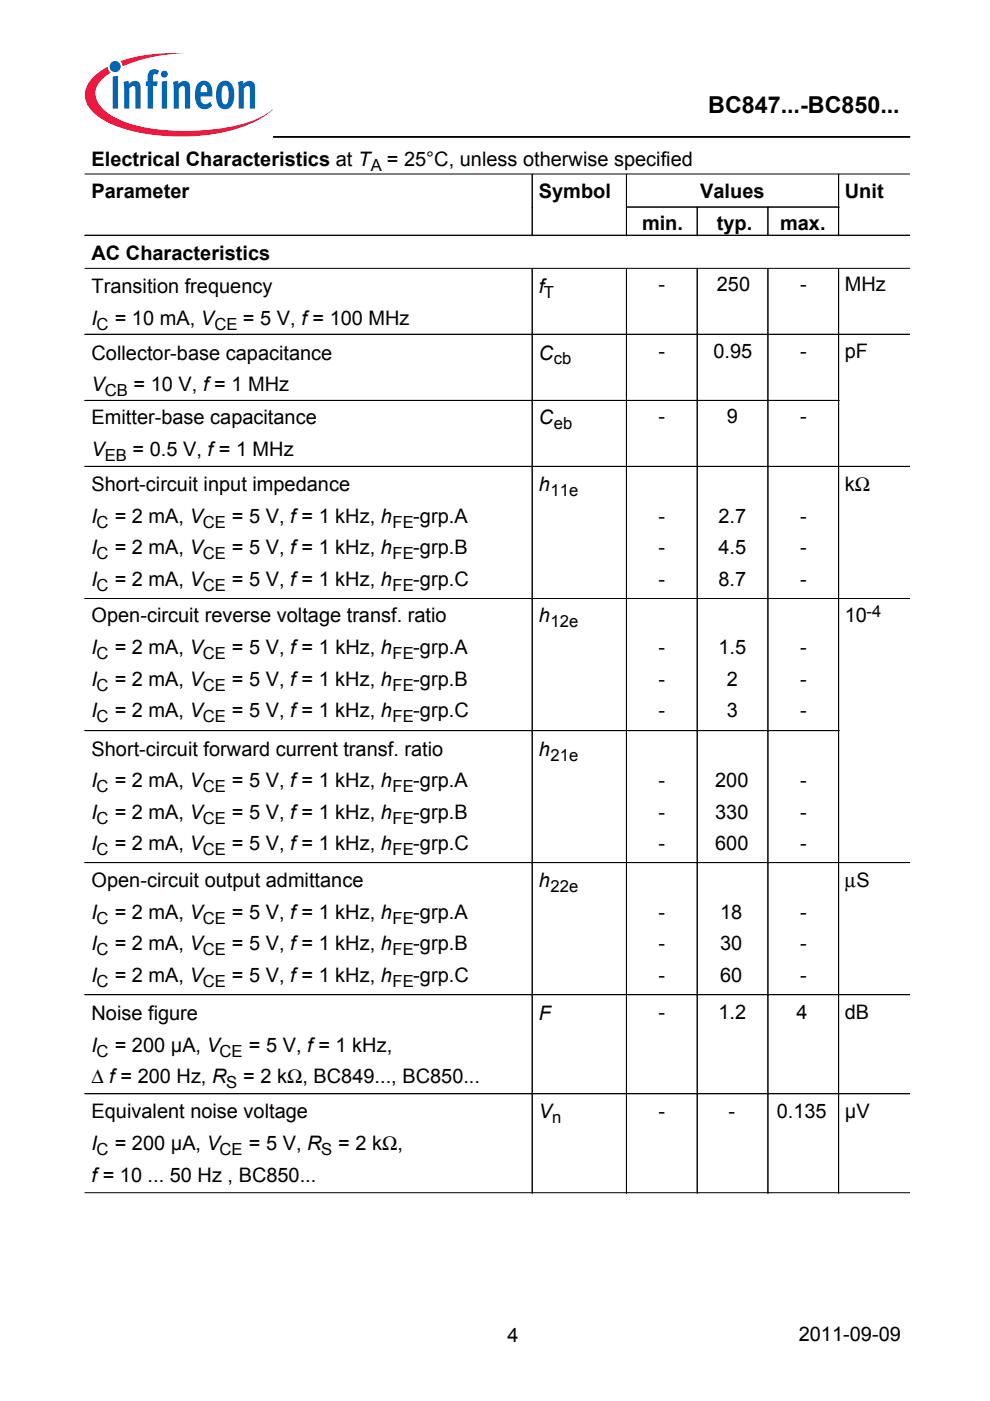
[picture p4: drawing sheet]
<svg xmlns="http://www.w3.org/2000/svg" width="210mm" height="297mm" viewBox="0 0 210 297" stroke-linecap="round" stroke-linejoin="round" font-family="sans-serif">
<defs><g id="words">
<text font-size="4.9" x="150.2" y="23.9">BC847...-BC850...</text>
<g font-size="4.2">
<text x="19.4" y="35.3">Electrical Characteristics at T</text>
<text x="82" y="35.3">= 25°C, unless otherwise specified</text>
<text x="19.4" y="42">Parameter</text>
<text x="114.3" y="42">Symbol</text>
<text x="148.5" y="42">Values</text>
<text x="179.1" y="42">Unit</text>
<text x="136.1" y="48.7">min.</text>
<text x="152" y="48.7">typ.</text>
<text x="165.4" y="48.7">max.</text>
<text x="19.4" y="55.1">AC Characteristics</text>
<text x="19.4" y="62.1">Transition frequency</text>
<text x="114.3" y="62.1">f</text>
<text x="139.6" y="61.7">-</text>
<text x="152" y="61.7">250</text>
<text x="169.6" y="61.7">-</text>
<text x="179.1" y="61.7">MHz</text>
<text x="19.4" y="68.8">I</text>
<text x="24.3" y="68.8">= 10 mA, V</text>
<text x="51.5" y="68.8">= 5 V, f= 100 MHz</text>
<text x="19.4" y="76.2">Collector-base capacitance</text>
<text x="114.3" y="76.2">C</text>
<text x="139.6" y="75.9">-</text>
<text x="151.3" y="75.9">0.95</text>
<text x="169.6" y="75.9">-</text>
<text x="179.1" y="75.9">pF</text>
<text x="19.4" y="82.9">V</text>
<text x="28.3" y="82.9">= 10 V, f= 1 MHz</text>
<text x="19.4" y="90">Emitter-base capacitance</text>
<text x="114.3" y="90">C</text>
<text x="139.6" y="89.6">-</text>
<text x="154.1" y="89.6">9</text>
<text x="169.6" y="89.6">-</text>
<text x="19.4" y="96.7">V</text>
<text x="28.1" y="96.7">= 0.5 V, f= 1 MHz</text>
<text x="19.4" y="104.1">Short-circuit input impedance</text>
<text x="114.3" y="104.1">h</text>
<text x="179.1" y="104.1">kΩ</text>
<text x="19.4" y="110.8">I</text>
<text x="24.3" y="110.8">= 2 mA, V</text>
<text x="49.2" y="110.8">= 5 V, f= 1 kHz, h</text>
<text x="87.6" y="110.8">-grp.A</text>
<text x="139.6" y="110.8">-</text>
<text x="152.3" y="110.8">2.7</text>
<text x="169.6" y="110.8">-</text>
<text x="19.4" y="117.5">I</text>
<text x="24.3" y="117.5">= 2 mA, V</text>
<text x="49.2" y="117.5">= 5 V, f= 1 kHz, h</text>
<text x="87.6" y="117.5">-grp.B</text>
<text x="139.6" y="117.5">-</text>
<text x="152.3" y="117.5">4.5</text>
<text x="169.6" y="117.5">-</text>
<text x="19.4" y="124.2">I</text>
<text x="24.3" y="124.2">= 2 mA, V</text>
<text x="49.2" y="124.2">= 5 V, f= 1 kHz, h</text>
<text x="87.6" y="124.2">-grp.C</text>
<text x="139.6" y="124.2">-</text>
<text x="152.3" y="124.2">8.7</text>
<text x="169.6" y="124.2">-</text>
<text x="19.4" y="132">Open-circuit reverse voltage transf. ratio</text>
<text x="114.3" y="132">h</text>
<text x="179.1" y="132">10</text>
<text x="19.4" y="138.7">I</text>
<text x="24.3" y="138.7">= 2 mA, V</text>
<text x="49.2" y="138.7">= 5 V, f= 1 kHz, h</text>
<text x="87.6" y="138.7">-grp.A</text>
<text x="139.6" y="138.7">-</text>
<text x="152.3" y="138.7">1.5</text>
<text x="169.6" y="138.7">-</text>
<text x="19.4" y="145.4">I</text>
<text x="24.3" y="145.4">= 2 mA, V</text>
<text x="49.2" y="145.4">= 5 V, f= 1 kHz, h</text>
<text x="87.6" y="145.4">-grp.B</text>
<text x="139.6" y="145.4">-</text>
<text x="154.1" y="145.4">2</text>
<text x="169.6" y="145.4">-</text>
<text x="19.4" y="152.1">I</text>
<text x="24.3" y="152.1">= 2 mA, V</text>
<text x="49.2" y="152.1">= 5 V, f= 1 kHz, h</text>
<text x="87.6" y="152.1">-grp.C</text>
<text x="139.6" y="152.1">-</text>
<text x="154.1" y="152.1">3</text>
<text x="169.6" y="152.1">-</text>
<text x="19.4" y="160.2">Short-circuit forward current transf. ratio</text>
<text x="114.3" y="160.2">h</text>
<text x="19.4" y="166.9">I</text>
<text x="24.3" y="166.9">= 2 mA, V</text>
<text x="49.2" y="166.9">= 5 V, f= 1 kHz, h</text>
<text x="87.6" y="166.9">-grp.A</text>
<text x="139.6" y="166.9">-</text>
<text x="151.6" y="166.9">200</text>
<text x="169.6" y="166.9">-</text>
<text x="19.4" y="173.6">I</text>
<text x="24.3" y="173.6">= 2 mA, V</text>
<text x="49.2" y="173.6">= 5 V, f= 1 kHz, h</text>
<text x="87.6" y="173.6">-grp.B</text>
<text x="139.6" y="173.6">-</text>
<text x="151.6" y="173.6">330</text>
<text x="169.6" y="173.6">-</text>
<text x="19.4" y="180.3">I</text>
<text x="24.3" y="180.3">= 2 mA, V</text>
<text x="49.2" y="180.3">= 5 V, f= 1 kHz, h</text>
<text x="87.6" y="180.3">-grp.C</text>
<text x="139.6" y="180.3">-</text>
<text x="151.6" y="180.3">600</text>
<text x="169.6" y="180.3">-</text>
<text x="19.4" y="188.1">Open-circuit output admittance</text>
<text x="114.3" y="188.1">h</text>
<text x="179.1" y="188.1">µS</text>
<text x="19.4" y="194.8">I</text>
<text x="24.3" y="194.8">= 2 mA, V</text>
<text x="49.2" y="194.8">= 5 V, f= 1 kHz, h</text>
<text x="87.6" y="194.8">-grp.A</text>
<text x="139.6" y="194.8">-</text>
<text x="152.7" y="194.8">18</text>
<text x="169.6" y="194.8">-</text>
<text x="19.4" y="201.5">I</text>
<text x="24.3" y="201.5">= 2 mA, V</text>
<text x="49.2" y="201.5">= 5 V, f= 1 kHz, h</text>
<text x="87.6" y="201.5">-grp.B</text>
<text x="139.6" y="201.5">-</text>
<text x="152.7" y="201.5">30</text>
<text x="169.6" y="201.5">-</text>
<text x="19.4" y="208.2">I</text>
<text x="24.3" y="208.2">= 2 mA, V</text>
<text x="49.2" y="208.2">= 5 V, f= 1 kHz, h</text>
<text x="87.6" y="208.2">-grp.C</text>
<text x="139.6" y="208.2">-</text>
<text x="152.7" y="208.2">60</text>
<text x="169.6" y="208.2">-</text>
<text x="139.6" y="215.9">-</text>
<text x="152.3" y="215.9">1.2</text>
<text x="168.9" y="215.9">4</text>
<text x="179.1" y="215.9">dB</text>
<text x="19.4" y="216.3">Noise figure</text>
<text x="114.3" y="216.3">F</text>
<text x="19.4" y="223">I</text>
<text x="24.3" y="223">= 200 µA, V</text>
<text x="52.8" y="223">= 5 V, f= 1 kHz,</text>
<text x="19.4" y="229.7">∆ f= 200 Hz, R</text>
<text x="51.6" y="229.7">= 2 kΩ, BC849..., BC850...</text>
<text x="19.4" y="237.1">Equivalent noise voltage</text>
<text x="114.3" y="237.1">V</text>
<text x="139.6" y="237.1">-</text>
<text x="154.5" y="237.1">-</text>
<text x="164.7" y="237.1">0.135</text>
<text x="179.1" y="237.1">µV</text>
<text x="19.4" y="243.8">I</text>
<text x="24.3" y="243.8">= 200 µA, V</text>
<text x="52.8" y="243.8">= 5 V, R</text>
<text x="71.7" y="243.8">= 2 kΩ,</text>
<text x="19.4" y="250.5">f= 10 ... 50 Hz , BC850...</text>
<text x="107.6" y="284.6">4</text>
<text x="169.4" y="284.3">2011-09-09</text>
</g>
<g font-size="3.5">
<text x="78.6" y="36.3">A</text>
<text x="115.3" y="63.2">T</text>
<text x="20.5" y="69.9">C</text>
<text x="45.5" y="69.9">CE</text>
<text x="117.4" y="77.3">cb</text>
<text x="22.2" y="84">CB</text>
<text x="117.4" y="91">eb</text>
<text x="22.2" y="97.7">EB</text>
<text x="116.7" y="105.2">11e</text>
<text x="20.5" y="111.8">C</text>
<text x="43" y="111.8">CE</text>
<text x="83.2" y="111.8">FE</text>
<text x="20.5" y="118.6">C</text>
<text x="43" y="118.6">CE</text>
<text x="83.2" y="118.6">FE</text>
<text x="20.5" y="125.3">C</text>
<text x="43" y="125.3">CE</text>
<text x="83.2" y="125.3">FE</text>
<text x="183.7" y="130.9">-4</text>
<text x="116.7" y="133">12e</text>
<text x="20.5" y="139.7">C</text>
<text x="43" y="139.7">CE</text>
<text x="83.2" y="139.7">FE</text>
<text x="20.5" y="146.4">C</text>
<text x="43" y="146.4">CE</text>
<text x="83.2" y="146.4">FE</text>
<text x="20.5" y="153.1">C</text>
<text x="43" y="153.1">CE</text>
<text x="83.2" y="153.1">FE</text>
<text x="116.7" y="161.2">21e</text>
<text x="20.5" y="168">C</text>
<text x="43" y="168">CE</text>
<text x="83.2" y="168">FE</text>
<text x="20.5" y="174.6">C</text>
<text x="43" y="174.6">CE</text>
<text x="83.2" y="174.6">FE</text>
<text x="20.5" y="181.4">C</text>
<text x="43" y="181.4">CE</text>
<text x="83.2" y="181.4">FE</text>
<text x="116.7" y="189.1">22e</text>
<text x="20.5" y="195.8">C</text>
<text x="43" y="195.8">CE</text>
<text x="83.2" y="195.8">FE</text>
<text x="20.5" y="202.5">C</text>
<text x="43" y="202.5">CE</text>
<text x="83.2" y="202.5">FE</text>
<text x="20.5" y="209.2">C</text>
<text x="43" y="209.2">CE</text>
<text x="83.2" y="209.2">FE</text>
<text x="20.5" y="224">C</text>
<text x="46.5" y="224">CE</text>
<text x="48" y="230.8">S</text>
<text x="117.1" y="238.2">n</text>
<text x="20.5" y="244.9">C</text>
<text x="46.5" y="244.9">CE</text>
<text x="68.1" y="244.9">S</text>
</g>
</g></defs>
<path d="M58 29h134.9M58 29.1h134.9" fill="none" stroke="#000" stroke-width=".21"/>
<circle cx="24.4" cy="14.1" r="1.18" fill="#0066b3"/>
<g fill="#ed1941">
<path d="M25.5 13l.9-.3a34.7 34.7 0 0 1 12.9-1.3 34 34 0 0 0-12.6 2.4l-.7 .3-.1-.6z"/>
<path d="M19.5 16.6a12 12 0 0 1 3.3-2.5 1.61 1.61 0 0 0 .7 1.3l-.8 .5a5 5 0 0 0-2.5 4.1 6.5 6.5 0 0 0 3.7 4.7 29.2 29.2 0 0 0 13.1 3 40.5 40.5 0 0 0 18.3-2.9l2.5-1.7a17.9 17.9 0 0 1-8.6 4.5 44.6 44.6 0 0 1-23.9-.6 12.9 12.9 0 0 1-6.4-4.2 4.7 4.7 0 0 1 .6-6.2z"/>
</g>
<g fill="#0066b3">
<path d="M23.9 16.2l1.1-.1v6.9h-1.1z"/>
<path d="M26.2 17.4l1-.3 .1 .7a1.31 1.31 0 0 1 1.6-.6 1.31 1.31 0 0 1 .9 1.4v4.4h-1.1v-4.2a.55 .55 0 0 0-.4-.6 .55 .55 0 0 0-.7 .3l-.2 .3v4.2h-1.1v-4.2z"/>
<path d="M31.8 15l.9-.3 1 .3-.3 .8-.3-.1a.44 .44 0 0 0-.6 .4l-.1 1.2h1.1l-.2 .9h-.9v4.8h-1.1v-4.8h-.4v-.9h.4v-.8a1.94 1.94 0 0 1 .5-1.5z"/>
<path d="M36.7 17.4l1-.3 .1 .7a1.31 1.31 0 0 1 1.6-.6 1.31 1.31 0 0 1 .9 1.4v4.4h-1.1v-4.2a.55 .55 0 0 0-.4-.6 .55 .55 0 0 0-.7 .3l-.2 .3v4.2h-1.1v-4.2z"/>
<path d="M50.5 17.4l1-.3 .1 .7a1.31 1.31 0 0 1 1.6-.6 1.31 1.31 0 0 1 .9 1.4v4.4h-1.1v-4.2a.55 .55 0 0 0-.5-.6 .55 .55 0 0 0-.6 .3l-.2 .3v4.2h-1.1v-4.2z"/>
<path d="M34.3 17.3l1.1-.1v5.8h-1.1zM34.1 15.7a.75 .75 0 0 1 1.5 0 .75 .75 0 0 1-1.5 0z"/>
<path d="M42.8 18.3l-.3 1.2h1.4v-.8a.61 .61 0 0 0-.4-.6 .61 .61 0 0 0-.7 .2zM42.1 17.5a1.71 1.71 0 0 1 1.9-.2 1.71 1.71 0 0 1 1 1.6l.1 1.6h-2.6a1.18 1.18 0 0 0 .3 1.2 1.18 1.18 0 0 0 1.2 .3l.5-.4 .5 .8a2.02 2.02 0 0 1-2.4 .6 2.02 2.02 0 0 1-1.2-2.1v-1.8l.3-.9z"/>
<path d="M47.4 18.3a4.6 4.6 0 0 0 0 3.7l.3 .1a1.42 1.42 0 0 0 .8-1.6v-.8a1.29 1.29 0 0 0-.8-1.6zM46.7 17.5a1.75 1.75 0 0 1 2.8 1.2l.2 1.4a2.96 2.96 0 0 1-1.4 3 1.83 1.83 0 0 1-2.4-1.8l-.1-1.2a3.7 3.7 0 0 1 .9-2.6z"/>
</g>
<g fill="none" stroke="#000" stroke-width=".21">
<path d="M18 36.9h174.9M112.8 37v13M132.8 37v13M177.8 37v13M18 49.9h174.9M18 56.9h174.9M112.8 57v196M132.8 57v196M132.9 43.9h45M147.8 44v6M147.8 57v196M162.8 44v6"/>
<path d="M162.8 57v196M177.8 57v196M18 70.9h174.9M18 84.9h159.9M18 98.9h174.9M18 126.9h174.9M18 154.9h159.9M18 182.9h174.9M18 210.9h174.9M18 231.9h174.9M18 252.9h174.9"/>
</g>
<use href="#words"/>
</svg>
